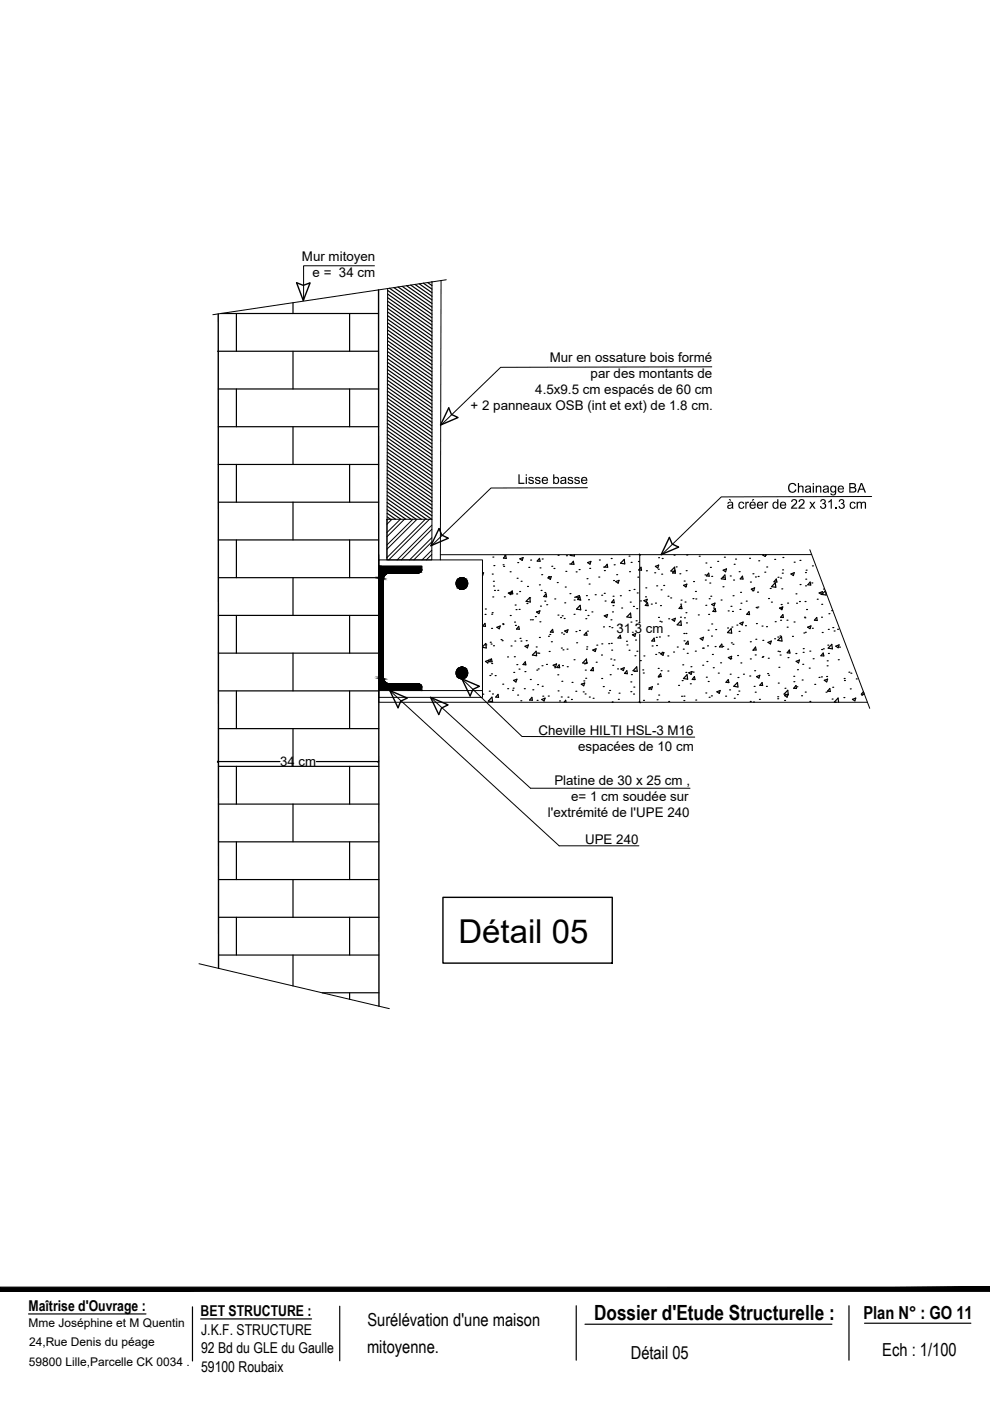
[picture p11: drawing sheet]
<svg xmlns="http://www.w3.org/2000/svg" width="210mm" height="297mm" viewBox="0 0 210 297" stroke-linecap="round" stroke-linejoin="round" font-family="sans-serif">
<defs><g id="words">
<text font-size="7" x="97.2" y="199.9">Détail 05</text>
<text font-size="4.4" x="126" y="279.9">Dossier d'Etude Structurelle :</text>
<g font-size="3.8">
<text x="77.9" y="281.1">Surélévation d'une maison</text>
<text x="183" y="279.6">Plan N° : GO 11</text>
<text x="77.8" y="286.8">mitoyenne.</text>
<text x="187.1" y="287.6">Ech : 1/100</text>
<text x="133.7" y="288.2">Détail 05</text>
</g>
<g font-size="3.2">
<text x="6.1" y="277.9">Maîtrise d'Ouvrage :</text>
<text x="42.5" y="279">BET STRUCTURE :</text>
<text x="42.6" y="286.9">92 Bd du GLE du Gaulle</text>
<text x="42.7" y="282.9">J.K.F. STRUCTURE</text>
<text x="42.6" y="290.9">59100 Roubaix</text>
</g>
<g font-size="2.8">
<text x="64" y="55.3">Mur mitoyen</text>
<text x="66.3" y="58.7">e = 34 cm</text>
<text x="116.6" y="76.8">Mur en ossature bois formé</text>
<text x="113.5" y="83.6">4.5x9.5 cm espacés de 60 cm</text>
<text x="125.2" y="80.2">par des montants de</text>
<text x="99.8" y="87">+ 2 panneaux OSB (int et ext) de 1.8 cm.</text>
<text x="130.7" y="134.2">31.3 cm</text>
<text x="114.2" y="155.9">Cheville HILTI HSL-3 M16</text>
<text x="122.6" y="159.2">espacées de 10 cm</text>
<text x="59.4" y="162.4">34 cm</text>
<text x="117.5" y="166.4">Platine de 30 x 25 cm ,</text>
<text x="116.2" y="173.2">l'extrémité de l'UPE 240</text>
<text x="121.1" y="169.8">e= 1 cm soudée sur</text>
<text x="124.1" y="179">UPE 240</text>
</g>
<g font-size="2.5">
<text x="6.1" y="281.4">Mme Joséphine et M Quentin</text>
<text x="6.2" y="285.5">24,Rue Denis du péage</text>
<text x="6.1" y="289.6">59800 Lille,Parcelle CK 0034 .</text>
</g>
</g></defs>
<!-- layer: CHARPENTE POT MET -->
<g fill="none" stroke="#000" stroke-width=".25">
<path d="M46.1 74.5h34.2M46.8 66.5h33.5M50.1 66.5v8M62.1 64.2v2.3M62.1 74.5v8M74.1 66.5v8M46.3 82.5h34M46.3 90.5h34M46.3 98.5h34M50.1 82.5v8M50.1 98.5v8M62.1 90.5v8"/>
<path d="M74.1 82.5v8M74.1 98.5v8M46.3 106.5h34M46.3 114.5h34M50.1 114.5v8M62.1 106.5v8M74.1 114.5v8M104.5 118.1h.1M104.7 119.9h.1M106.7 119.7h.1M107 117.8h.1M107.2 117.8l.1 .6-.6-.1z"/>
<path d="M109.8 119.3h.1M110.2 118.5l.7-.3-.2 .6zM112.5 118.8h.1M114.4 118.4l.1 .6h-.6zM115 118.5h.1M118.3 117.7h.1M120.1 117.8h.1M120.8 119.6h.1M121.1 117.6l-.2 .2 .9 .1v-.3M121.6 119l.1 .6h-.6zM124.6 119.3l.7-.3-.2 .6zM127.1 118.7h.1"/>
<path d="M128.7 119.6l.1 .7-.6-.1zM129.6 118.4h.1M130.2 119.7h.1M132.4 118.6l.1 1-.9-.2zM133.4 117.9h.1M133.8 119.2h.1M135.4 119h.1M139.6 118.2h.1M140.4 118.4h.1M142.9 117.7h.1M145.6 117.7h.1M148.3 117.9h.1"/>
<path d="M149.7 119.4h.1M152.2 119h.1M153.6 118.1h.1M155.7 119.6h.1M156 118.5h.1M158.9 118.4h.1M160.9 118.9h.1M161.9 117.6l-.2 .1 .5 .3 .2-.4M162.3 117.7h.1M164.3 118.6h.1M166 118.2h.1M168.4 119.2h.1"/>
<path d="M169.6 118.8h.1M172.3 120h.1M46.3 122.5h34M46.3 130.5h34M46.3 138.5h34M50.1 130.5v8M62.1 122.5v8M62.1 138.5v8M74.1 130.5v8M102.3 137.1l.7-.7 .1 1-.8-.1M102.3 121.5l.2-.1-.2 .6M102.8 132.2l.1 .6-.6-.1z"/>
<path d="M102.8 130.3h.1M102.9 129.1h.1M103 136.7h.1M103.8 139.8h.1M103.9 136.2h.1M104 139.9h.1M104.1 136.6h.1M104.2 139.7l.1 .6h-.6zM104.2 133.2h.1M104.2 130.2h.1M104.4 129.9h.1M104.4 121.7h.1"/>
<path d="M104.5 126.6h.1M104.6 123.2h.1M104.6 136.9h.1M104.6 124.3h.1M104.8 125.2h.1M105.3 133l.8-.3-.2 .6zM105.5 125.2h.1M106.2 135.6h.1M106.5 135.8h.1M106.6 132.2h.1M106.6 132.4h.1M106.8 120.1h.1"/>
<path d="M106.9 126.5h.1M107.6 139.3h.1M107.8 125.7l.7-.2-.2 .6zM108.2 121.2h.1M108.2 130.5h.1M108.4 137h.1M108.6 125.3l.1 .6h-.6zM109.1 139.2h.1M109.1 131.9h.1M109.2 135.9h.1M109.2 128.3h.1M109.3 132.6h.1"/>
<path d="M109.4 129.3h.1M109.5 125.9h.1M109.6 122.6h.1M110 132.8l.1 .6h-.6zM110.1 129.2h.1M110.2 125.4h.1M110.3 135.3h.1M110.4 135.9h.1M110.5 123.2h.1M111.3 137l.7-.3-.2 .7zM111.6 135.8h.1M111.7 128h.1"/>
<path d="M111.8 124.3h.1M112.1 120.3h.1M112.3 126.8h.1M112.3 126.7l.1 .9-.9-.1zM112.5 131.4h.1M112.9 131.4h.1M113.5 130.7h.1M113.7 138.1l.1 .9-.9-.1zM113.7 137.2h.1M113.7 129.8l.8-.3-.2 .6zM113.9 138.5h.1M114.2 138.5h.1"/>
<path d="M114.4 135.2h.1M114.4 124h.1M114.5 131.8h.1M114.5 120.4h.1M114.6 128.5h.1M114.7 125.2h.1M114.9 121.8h.1M115.5 127.5h.1M115.5 125.6h.1M115.8 125.9l.1 .6h-.6zM115.9 128.2h.1M116.2 122.5l.7-.3-.2 .6z"/>
<path d="M116.3 134.9h.1M116.3 122.2h.1M116.4 138.1h.1M116.6 134.5h.1M116.9 136.1h.1M117 120.1h.1M117.2 133.4l.1 .7-.6-.1zM117.5 120.5h.1M117.6 127h.1M118.2 123.5h.1M118.3 130.4h.1M118.9 130.9h.1"/>
<path d="M119 137.4h.1M119.1 134.2h.1M119.2 130.6h.1M119.4 137.8h.1M119.5 134.5h.1M119.6 131.1h.1M119.7 133.8l.7-.3-.2 .6zM119.7 127.8h.1M119.8 124.5h.1M120 121.1h.1M120.2 137.6h.1M120.8 125.9h.1"/>
<path d="M121.7 130.2h.1M121.7 139.9h.1M121.7 127.2h.1M121.8 126.6h.1M122.1 133.9h.1M122.2 121.2h.1M122.2 126.5l.7-.2-.2 .6zM122.3 136.3h.1M122.8 120.8h.1M122.9 133.7h.1M123 127.2h.1M123 126.5l.1 .7-.6-.1z"/>
<path d="M123 128.3l.1 1-.9-.2zM124.1 129.4h.1M124.2 131.2h.1M124.3 126.3h.1M124.3 134.1l.2 .6-.7-.1zM124.3 139.7l.1 1-.9-.1zM124.4 137.6h.1M124.4 137.1h.1M124.5 122.7h.1M124.5 133.8h.1M124.7 130.5h.1M124.8 127.2h.1"/>
<path d="M124.9 123.8h.1M125 120.5h.1M125.5 129.7h.1M125.7 137.8l.7-.3-.2 .6zM126.2 126.1h.1M126.5 136.8h.1M127 122.4h.1M127.5 138.9h.1M127.6 126.2h.1M127.6 136.5h.1M128 132.9h.1M128 120.2h.1"/>
<path d="M128.1 125.8h.1M128.1 130.6l.7-.3-.2 .6zM128.1 121h.1M128.3 127.4h.1M129.1 136.5h.1M129.2 132.8h.1M129.5 139.7h.1M129.5 131.4h.1M129.6 136.4h.1M129.7 137.8h.1M129.7 133.1h.1M129.9 129.7h.1"/>
<path d="M130 128.4h.1M130 126.4h.1M130.1 123.1h.1M130.1 127.2l.1 .6-.6-.1zM130.2 139.9h.1M130.6 123.3l.7-.3-.2 .6zM130.7 121.8h.1M131.5 134.7l.1 .6h-.6zM131.5 126.3h.1M131.7 132.5h.1M131.8 128.9h.1M132.8 136h.1"/>
<path d="M132.9 136.7h.1M133.4 137.9h.1M133.4 125.2h.1M133.5 121.2h.1M133.6 127.7h.1M133.7 130l.1 .9-.9-.1zM133.8 131.9h.1M134.1 134.6l.7-.3-.2 .6zM134.3 128.6h.1M134.4 125h.1M134.6 139h.1M134.7 135.7h.1"/>
<path d="M134.9 132.4h.1M134.9 131.6h.1M135 129h.1M135 138.1h.1M135.1 125.7h.1M135.2 122.4h.1M135.5 132h.1M135.8 127.4h.1M135.9 120.3l.1 .6-.6-.1zM136.5 139.1h.1M136.5 127.3l.7-.2-.2 .6zM136.9 126.5h.1"/>
<path d="M136.9 124.6h.1M137.1 121h.1M137.3 127.8l.1 .6h-.6zM138.1 128.1h.1M138.3 137h.1M138.7 135.3l.1 .6h-.6zM138.8 121.4h.1M139 120.1l.7-.3-.2 .6zM139 127.9h.1M139 138.8h.1M139.1 135.1h.1M139.2 136.9h.1"/>
<path d="M139.2 124.2h.1M139.6 120.7h.1M139.6 130.9h.1M139.7 138.4h.1M139.8 135.1h.1M139.9 131.7h.1M140 128.4h.1M140.1 138.6l.7-.2-.2 .5zM140.2 125.1h.1M140.2 131.9h.1M140.3 121.7h.1M140.4 138.3h.1"/>
<path d="M140.7 124.1h.1M141.6 139.1h.1M141.6 126.4h.1M141.6 134.8h.1M141.8 131.2h.1M142.2 126.8h.1M142.5 131.4l.7-.3-.2 .6zM142.8 138.2h.1M143 120.3l.1 .9-.9-.1zM143.1 120.9l.1 .6h-.6zM143.4 120.2h.1M143.6 137.2h.1"/>
<path d="M144.1 121.7h.1M144.3 130.9h.1M144.3 128.1h.1M144.4 131.6l.1 1-.9-.1zM144.4 127.2h.1M144.5 128.4l.1 .6h-.6zM144.9 137.6h.1M144.9 124.1l.7-.2-.2 .5zM145 134.3h.1M145 135.9h.1M145.1 123.2h.1M145.1 131h.1"/>
<path d="M145.2 127.6h.1M145.4 124.3h.1M145.4 134.3h.1M145.4 129.9h.1M145.5 121h.1M145.5 132.1h.1M145.7 138.5h.1M145.9 135.9l.1 .7-.6-.1zM146.9 126.9h.1M147 123.3h.1M147.4 138.1h.1M147.4 125.4h.1"/>
<path d="M147.5 127h.1M148.1 130.4h.1M148.5 135.4l.7-.3-.2 .6zM148.9 137.4h.1M149.1 137.4h.1M149.5 121.9h.1M149.5 123h.1M149.6 128.3h.1M150 136.9h.1M150.1 133.6h.1M150.2 130.3h.1M150.3 121.5l.1 .7-.6-.1z"/>
<path d="M150.4 126.9h.1M150.5 123.6h.1M150.6 120.3h.1M150.7 126.4h.1M150.9 134.9h.1M150.9 122.2h.1M150.9 132.3h.1M150.9 128.2l.7-.3-.2 .6zM151 138.8h.1M151.3 128.9h.1M151.6 137.1h.1M151.6 129l.2 .7-.6-.1z"/>
<path d="M151.7 133.5h.1M152.9 127.2h.1M153 136.6l.1 .6-.6-.1zM153.2 137.1h.1M153.3 124.4h.1M153.3 122.5h.1M153.3 120.9l.7-.3-.2 .6zM153.7 121.9l.1 1-.9-.2zM154.3 133.1h.1M154.3 137.6h.1M154.4 129.5h.1M154.4 139.4l.7-.2-.2 .5z"/>
<path d="M154.8 122.1h.1M154.9 139.6h.1M155 128.6h.1M155 133.3l.1 .9-.9-.1zM155.1 136.3h.1M155.2 133h.1M155.3 129.6h.1M155.4 136.6h.1M155.4 126.3h.1M155.5 123h.1M156.2 132.5h.1M156.4 139h.1"/>
<path d="M156.7 133.9h.1M156.7 121.2h.1M156.9 132.2l.7-.3-.2 .6zM156.9 129.2h.1M157 125.6h.1M157.1 127.9h.1M157.4 122.2l.1 .6-.5-.1zM158.1 132.7h.1M158.2 127.5h.1M158.8 129.7l.1 .6-.6-.1zM159.1 139.7h.1M159.1 136.1h.1"/>
<path d="M159.1 123.4h.1M159.3 124.9l.7-.3-.2 .7zM159.5 125.3h.1M159.6 137.9h.1M159.6 121.7h.1M160.1 138.9h.1M160.2 122.3h.1M160.2 137.2l.1 .6h-.6zM160.3 135.5h.1M160.3 128.8h.1M160.4 132.2h.1M160.5 128.9h.1"/>
<path d="M160.6 125.5h.1M160.7 128.7h.1M160.7 122.2h.1M161.6 132.7h.1M161.6 139.4h.1M161.7 135.8h.1M161.7 139.2h.1M162.2 121.3h.1M162.5 132.9h.1M162.6 120.2h.1M162.8 136.2l.7-.3-.2 .6zM162.9 139.6h.1"/>
<path d="M162.9 126.9h.1M163.3 124.8h.1M163.6 127.7h.1M164.2 135.4h.1M164.4 131.8h.1M164.4 123.6l.1 .9-.9-.1zM164.6 122.8l.1 .6-.6-.1zM164.9 135.1h.1M165 122.4h.1M165 138.1h.1M165.3 138.2h.1M165.3 128.9l.7-.2-.2 .6z"/>
<path d="M165.4 134.8h.1M165.4 138.9h.1M165.5 131.5h.1M165.5 122.6h.1M165.6 128.2h.1M165.7 129h.1M165.7 135l.1 .9-.9-.1zM165.8 124.8h.1M165.9 121.5h.1M165.9 120.8h.1M166 130.3l.1 .6h-.6zM166.9 131.5h.1"/>
<path d="M166.9 133h.1M167 127.9h.1M167.1 139.4h.1M167.4 137.8l.1 .7-.6-.1zM167.7 121.7l.7-.3-.2 .6zM168 134.9h.1M168.4 131.9h.1M168.7 138.6h.1M168.8 125.9h.1M168.9 127.9h.1M169.5 127.5h.1M169.6 123.9h.1"/>
<path d="M170.3 138.3h.1M170.3 137.5h.1M170.4 134.2h.1M170.6 130.9h.1M170.6 131h.1M170.7 127.5h.1M170.8 134.1h.1M170.8 121.4h.1M170.8 124.2h.1M170.8 122.8h.1M170.9 120.9h.1M171 129.2h.1"/>
<path d="M171.2 133l.7-.3-.2 .6zM171.7 138.1h.1M171.8 123.4l.1 .6h-.6zM172.1 123.6h.1M172.2 133.2h.1M172.4 139.7h.1M173.2 130.9l.1 .7-.6-.1zM173.3 127h.1M173.7 125.7l.7-.3-.2 .7zM174.2 130.9h.1M174.2 137.7h.1M174.2 128.1h.1"/>
<path d="M174.3 134.1h.1M174.5 138.5l.2 .6-.6-.1zM174.6 137.6h.1M174.6 124.9h.1M175 125.3l-.7 .7 .9 .2-.1-.7M175.5 136.8h.1M175.6 133.4h.1M175.6 138.5h.1M175.7 130.1h.1M176.3 129.5h.1M176.4 136.6l.1 1-.9-.2zM176.6 133.1h.1"/>
<path d="M176.8 133.8h.1M177.2 137l.7-.3-.2 .6zM177.6 133.4h.1M177.7 139.9h.1M178 137.2h.1M46.3 146.5h34M46.3 154.5h34M50.1 146.5v8M62.1 154.5v8M74.1 146.5v8M102.4 147.2h.1M102.9 140.2l.7-.2-.2 .6z"/>
<path d="M103.5 148.6l.9 .2-.1-1-.8 .8M103.7 146.5h.1M103.9 143.2h.1M104.2 142.9h.1M104.2 140.7h.1M104.4 147.1h.1M105 143.2h.1M105.6 147.2l.1 .7-.6-.1zM106.6 145.1h.1M107.6 146h.1M108.7 146.4h.1M108.8 145.9h.1"/>
<path d="M108.9 144.3l.7-.3-.2 .6zM108.9 142.6h.1M109.6 140.9h.1M109.7 147.4h.1M110 141.9h.1M110.4 148.6h.1M111.2 146h.1M111.3 142.4h.1M111.5 141l-.1-.7-.5 .6 .6 .1M112.4 144.1h.1M112.8 147.9l.1 .6-.6-.1zM113 146.2h.1"/>
<path d="M113.8 142.1h.1M113.9 148.5h.1M114 145.1h.1M114.1 141.8h.1M114.9 148.3l.7-.3-.2 .6zM114.9 141.1h.1M115 145.5h.1M115.1 147.6h.1M115.9 140.9h.1M116.2 147.6h.1M117.3 141l.7-.2-.2 .6zM117.6 141.6h.1"/>
<path d="M118.3 143.1h.1M118.3 146.5h.1M118.6 141l.1 .6-.6-.1zM118.6 148.6h.1M119 147.8h.1M119.1 144.4h.1M119.3 141.1h.1M119.6 148.9l.3-.4 .1 .4M120.3 141.4h.1M120.4 147.8h.1M121.2 148.3h.1M121.3 144.7h.1"/>
<path d="M122.1 146.6h.1M123.3 145.1l.7-.3-.2 .6zM123.7 146.7h.1M123.8 144.4h.1M123.9 140.7h.1M124.1 147.1h.1M124.1 142.1h.1M124.2 143.8h.1M124.3 140.5h.1M124.9 147.8h.1M125.6 141.6h.1M125.7 141.6l.1 .6h-.6z"/>
<path d="M125.8 148h.1M126.4 140.4h.1M127.6 143.9h.1M127.9 145.6h.1M129 146.9h.1M129.2 146.4h.1M129.4 143.1h.1M129.8 148.9h.1M129.9 141.1h.1M130.9 141.8h.1M131.1 148.3h.1M131.3 147h.1"/>
<path d="M131.7 141.8l.7-.2-.2 .6zM132.9 142.2l.1 .6h-.6zM133.8 146.6h.1M133.8 144.6h.1M133.9 143h.1M134.3 147.2h.1M134.4 145.7h.1M134.5 142.4h.1M135 141.4l.1 .9-.9-.1zM135.8 140.1h.1M136.3 142h.1M136.4 142.7h.1"/>
<path d="M136.4 148.5h.1M137.5 146.1h.1M137.6 145.9l.7-.3-.2 .6zM139.3 148.4h.1M139.4 145h.1M139.6 141.7h.1M139.6 143.6h.1M139.7 147.4h.1M140.1 142.8l.1 .7-.6-.1zM140.2 142.2h.1M141.6 142.3h.1M141.8 148.7h.1"/>
<path d="M143.9 145.3h.1M144.5 147.6h.1M144.6 144.3h.1M144.8 141h.1M145 148.5h.1M145 147.6h.1M145.4 142.6h.1M145.7 143.1l.1 .9-.9-.1zM146 142.6l.7-.2-.2 .6zM146.4 145h.1M146.5 141.4h.1M147 142.5h.1"/>
<path d="M147.2 143.5l.2 .6-.6-.1zM147.5 148.4h.1M149 141h.1M149.6 146.9h.1M149.8 143.6h.1M149.9 140.3h.1M150.2 144.5h.1M150.3 147.8h.1M150.8 147.5h.1M151.2 141.6h.1M152 146.7l.7-.3-.2 .6zM152.3 142.7h.1"/>
<path d="M152.8 140.5h.1M153.8 147.6h.1M154.4 144.1l.1 .6h-.6zM154.7 146.3h.1M154.8 142.9h.1M155.7 148h.1M156.3 147.3h.1M156.4 144.7l.1 1-.9-.2zM156.5 143.6h.1M156.7 146.5h.1M157.1 140.6h.1M157.6 142.9h.1"/>
<path d="M159 143.3h.1M159.1 148.7h.1M159.8 148.9h.1M159.9 145.5h.1M160 142.2h.1M160.1 146.8h.1M160.4 143.5l.7-.3-.2 .6zM161 148.3h.1M161.6 144.7l.1 .6h-.6zM162.5 145.5h.1M162.8 142.8h.1M163 143.2h.1"/>
<path d="M164.9 148.2h.1M164.9 147.7h.1M165 144.8h.1M165.1 141.5h.1M166.3 148.5h.1M166.4 147.5l.7-.3-.2 .6zM166.4 145.9h.1M167 146.4l.1 .9-.9-.1zM168.3 143.4h.1M168.3 144.5h.1M168.8 145.3l.1 .7-.6-.1zM168.8 140.2l.7-.3-.2 .7z"/>
<path d="M169 145.6h.1M169.1 142h.1M169.9 147.5h.1M170.1 144.2h.1M170.2 140.9h.1M170.7 146.7h.1M171.6 141.7h.1M171.7 148.7h.1M172.7 145.1h.1M173.7 143.6h.1M174.2 143.5h.1M174.8 144.2l.7-.2-.2 .6z"/>
<path d="M175.1 146.8h.1M175.3 143.4h.1M175.4 141.2h.1M175.4 140.1h.1M175.9 146l.1 .6-.5-.1zM176.4 148.2h.1M176.6 145.7h.1M177.3 148.9l-.4-.1 .8-.8 .1 .9M178.9 147.9h.1M179 143.9h.1M179 144.3h.1M180 142.5h.1"/>
<path d="M180.3 146.1h.1M180.4 142.7h.1M180.7 148.3l.7-.3-.1 .6zM181.5 143.9h.1M182.7 147.4h.1M183.1 146.6l-.5 .6h.6v-.3M46.3 162.5h34M46.3 170.5h34M46.3 178.5h34M50.1 162.5v8M50.1 178.5v8M62.1 170.5v8"/>
<path d="M74.1 162.5v8M74.1 178.5v8M46.3 186.5h34M46.3 194.5h34M50.1 194.5v8M62.1 186.5v8M74.1 194.5v8M46.3 202.5h34M62.1 202.5v6.5M68.3 210.5h12M74.1 210.5v1.4"/>
</g>
<!-- layer: JKF  bbm plein -->
<path d="M62.9 60l1.4 .5 1.4-.5-1.4 3.7zM95.1 86.5l.6 1.4 1.4 .6-3.7 1.6zM93.1 112.1l.6 1.4 1.4 .6-3.7 1.6zM141.9 113.9l.6 1.4 1.4 .7-3.7 1.6zM82.7 146.4l3.7 1.6-1.4 .7-.6 1.4zM91.3 147.9l3.7 1.5-1.4 .7-.6 1.4zM97.9 143.9l3.7 1.6-1.3 .7-.6 1.4z" fill="none" stroke="#000" stroke-width=".3"/>
<!-- layer: BRM textes -->
<g fill="none" stroke="#000" stroke-width=".21">
<path d="M79.4 56.4h-15v7.1M91.6 59.8v50.3M93.5 59.5l-.1 59.2M94.6 59.3l-49.5 7.4M82.2 61.2l-.2 57.5M150.9 77.8l-44.7 .1-12.6 12.1M80.3 117.6v31.3h103.6M80.3 118.7h22v29.2h-22zM82 110.1h9.6l-.1 8.6h-9.5zM124.5 103.4l-20.4 .1-12.5 12.1M135.6 117.6v14.4M171.7 116.6l12.7 33.6"/>
<path d="M172.1 117.6h-78.7M184.8 105.3l-31.9 .1-12.5 12.1M80.3 120h9.1v.8M89.5 120.8a.71 .71 0 0 1-.8 .7l-6-.1a1.43 1.43 0 0 0-1.4 1.5v20.7a1.43 1.43 0 0 0 1.4 1.4h6a.71 .71 0 0 1 .8 .7M102.3 120v26.4h-12.9v-.7M135.6 134.5v14.4M82.7 146.4l35.9 32.9h16.9M91.3 147.9l21.2 19.2h33.8M97.9 143.9l12.8 12.3 36.6 .1M42.2 204.3l40.3 9.6"/>
<circle cx="97.9" cy="123.7" r="1.24"/>
<circle cx="97.9" cy="142.7" r="1.24"/>
</g>
<!-- layer: textes. R+1 -->
<path d="M46.3 66.6v138.7M80.3 61.5v151.8M93.9 190.3h35.9v13.9h-35.9z" fill="none" stroke="#000" stroke-width=".3"/>
<!-- layer: BRM textes -->
<g fill="#000" stroke="#000" stroke-width=".21">
<path d="M135.5 117.5l.2 .2zM135.5 117.5l.2 .2z"/>
<path d="M80.3 122.9l1 20.7v-20.7zM80.3 122.9l1 20.7h-1z"/>
<path d="M80.3 122.6l1 .3v-.3zM80.3 122.6l1 .3h-1z"/>
<path d="M80.3 122.4l1 .2 .1-.2zM80.3 122.4l1 .2h-1z"/>
<path d="M80.3 122.2l1.1 .2 .1-.2zM80.3 122.2l1.1 .2h-1.1z"/>
<path d="M80.3 122l1.2 .2 .1-.2zM80.3 122l1.2 .2h-1.2z"/>
<path d="M80.3 121.8l1.3 .2 .2-.2zM80.3 121.8l1.3 .2h-1.3z"/>
<path d="M80.3 121.7l1.5 .1 .2-.1zM80.3 121.7l1.5 .1h-1.5z"/>
<path d="M80.3 121.5h1.9zM80.3 121.5l1.7 .2z"/>
<path d="M80.3 121.5h2.2zM80.3 121.5h1.9z"/>
<path d="M80.3 121.5h2.4zM80.3 121.5h2.2z"/>
<path d="M80.3 121.5h8.4zM80.3 121.5h8.5z"/>
<path d="M80.3 121.4h8.7zM80.3 121.4l8.5 .1z"/>
<path d="M80.3 121.4h8.8zM80.3 121.4h8.7z"/>
<path d="M80.3 121.3h8.9zM80.3 121.3l8.8 .1z"/>
<path d="M80.3 121.2h9zM80.3 121.2l8.9 .1z"/>
<path d="M80.3 121.1h9zM80.3 121.1l9 .1z"/>
<path d="M80.3 121h9.1zM80.3 121l9 .1z"/>
<path d="M80.3 120l9.1 .8v-.8zM80.3 120l9.1 .8h-9.1z"/>
<path d="M80.3 120.8l9.1 .1v-.1zM80.3 120.8l9.1 .1h-9.1z"/>
<path d="M80.3 120.9h9.1zM80.3 120.9l9.1 .1z"/>
<path d="M97.8 122.5h.5zM97.6 122.5h.7z"/>
<path d="M97.6 122.5l.9 .1zM97.4 122.6h1.1z"/>
<path d="M97.6 124.9h.7zM97.6 124.9l.4 .1z"/>
<path d="M97.4 122.6l1.3 .1zM97.2 122.7h1.5z"/>
<path d="M97.4 124.8h1.1zM97.4 124.8l.9 .1z"/>
<path d="M97.2 122.7l1.6 .2-.1-.2zM97.2 122.7l1.6 .2h-1.8z"/>
<path d="M97.2 124.7l1.3 .1 .2-.1zM97.2 124.7l1.3 .1h-1.1z"/>
<path d="M97 122.9l2 .1-.2-.1zM97 122.9l2 .1h-2.1z"/>
<path d="M97 124.6l1.7 .1 .1-.1zM97 124.6l1.7 .1h-1.5z"/>
<path d="M96.9 123l2.2 .3-.1-.3zM96.9 123l2.2 .3h-2.3z"/>
<path d="M96.9 124.4l1.9 .2 .2-.2zM96.9 124.4l1.9 .2h-1.8z"/>
<path d="M96.8 123.3l2.3 .2v-.2zM96.8 123.3l2.3 .2h-2.4z"/>
<path d="M96.8 124.1l2.2 .3 .1-.3zM96.8 124.1l2.2 .3h-2.1z"/>
<path d="M96.7 123.5l2.5 .2-.1-.2zM96.7 123.5l2.5 .2h-2.5z"/>
<path d="M96.7 123.9l2.4 .2v-.2zM96.7 123.9l2.4 .2h-2.3z"/>
<path d="M96.7 123.7l2.4 .2 .1-.2zM96.7 123.7l2.4 .2h-2.4z"/>
<path d="M80.3 143.6l1 .2v-.2zM80.3 143.6l1 .2h-1z"/>
<path d="M80.3 143.8l1.1 .3-.1-.3zM80.3 143.8l1.1 .3h-1.1z"/>
<path d="M80.3 144.1l1.2 .2-.1-.2zM80.3 144.1l1.2 .2h-1.2z"/>
<path d="M80.3 144.3l1.3 .2-.1-.2zM80.3 144.3l1.3 .2h-1.3z"/>
<path d="M80.3 144.5l1.5 .2-.2-.2zM80.3 144.5l1.5 .2h-1.5z"/>
<path d="M80.3 144.7l1.7 .1-.2-.1zM80.3 144.7l1.7 .1h-1.7z"/>
<path d="M80.3 144.8l1.9 .1zM80.3 144.8l1.9 .1z"/>
<path d="M80.3 144.9l2.2 .1zM80.3 144.9l2.2 .1z"/>
<path d="M80.3 145h2.4zM80.3 145h2.4z"/>
<path d="M80.3 145h8.5zM80.3 145h8.5z"/>
<path d="M80.3 145h8.7zM80.3 145h8.7z"/>
<path d="M80.3 145l8.8 .1zM80.3 145l8.8 .1z"/>
<path d="M80.3 145.1l8.9 .1zM80.3 145.1l8.9 .1z"/>
<path d="M80.3 145.2l9 .1zM80.3 145.2l9 .1z"/>
<path d="M80.3 145.3l9 .1zM80.3 145.3l9 .1z"/>
<path d="M80.3 145.4l9.1 .1zM80.3 145.4l9.1 .1z"/>
<path d="M80.3 145.5l9.1 .1v-.1zM80.3 145.5l9.1 .1h-9.1z"/>
<path d="M80.3 145.6l9.1 .1v-.1zM80.3 145.6l9.1 .1h-9.1z"/>
<path d="M80.3 145.7l9.1 .7v-.7zM80.3 145.7l9.1 .7h-9.1z"/>
<path d="M97.8 141.4l.5 .1zM97.6 141.5h.7z"/>
<path d="M97.6 141.5l.9 .1zM97.4 141.6h1.1z"/>
<path d="M97.6 143.9h.7zM97.6 143.9h.4z"/>
<path d="M97.4 141.6l1.3 .1-.2-.1zM97.2 141.7l.2-.1 1.3 .1z"/>
<path d="M97.4 143.8h1.1zM97.4 143.8l.9 .1z"/>
<path d="M97.2 141.7l1.6 .1-.1-.1zM97 141.8l.2-.1 1.6 .1z"/>
<path d="M97.2 143.7l1.3 .1 .2-.1zM97.2 143.7l1.3 .1h-1.1z"/>
<path d="M97 141.8l2 .2-.2-.2zM97 141.8l2 .2h-2.1z"/>
<path d="M97 143.5l1.7 .2 .1-.2zM97 143.5l1.7 .2h-1.5z"/>
<path d="M96.9 142l2.2 .2-.1-.2zM96.9 142l2.2 .2h-2.3z"/>
<path d="M96.9 143.3l1.9 .2 .2-.2zM96.9 143.3l1.9 .2h-1.8z"/>
<path d="M96.8 142.2l2.3 .3v-.3zM96.8 142.2l2.3 .3h-2.4z"/>
<path d="M96.8 143.1l2.2 .2 .1-.2zM96.8 143.1l2.2 .2h-2.1z"/>
<path d="M96.7 142.5l2.5 .2-.1-.2zM96.7 142.5l2.5 .2h-2.5z"/>
<path d="M96.7 142.9l2.4 .2v-.2zM96.7 142.9l2.4 .2h-2.3z"/>
<path d="M96.7 142.7l2.4 .2 .1-.2zM96.7 142.7l2.4 .2h-2.4z"/>
<path d="M135.6 148.8l.1 .2zM135.5 148.8l.2 .2z"/>
</g>
<!-- layer: 00txt structure -->
<g fill="#000">
<path d="M109.9 100.6h.3v1.7h1v.3h-1.3zM112.1 101.3l.3-.2 .7 .1 .1 .3h-.3l-.2-.2-.4 .2 .1 .1 .7 .3 .1 .4-.2 .2-.6 .1-.3-.2-.1-.2 .2-.1 .3 .3 .4-.1v-.2l-.8-.3zM113.6 101.2l.6-.1 .3 .2 .1 .2h-.3l-.2-.2-.4 .2 .1 .1 .8 .3v.4l-.2 .2-.5 .1-.4-.2-.1-.2 .2-.1 .4 .3 .4-.1-.1-.3-.8-.2zM120.5 101.2l.3-.1 .6 .1 .1 .3h-.3l-.1-.2-.5 .2 .1 .1 .8 .3v.4l-.2 .2-.5 .1-.4-.2-.1-.2 .3-.1 .3 .3 .4-.1-.1-.2-.7-.3zM121.8 101.3l.4-.2 .6 .1 .1 .3h-.2l-.2-.2-.5 .2 .1 .1 .8 .3 .1 .4-.2 .2-.6 .1-.3-.2-.1-.2 .2-.1 .1 .2 .3 .1 .3-.3-.8-.3zM156.7 106.6l.5-.3 .5 .3 .1 .2-.3 .1-.1-.3h-.4l-.2 .5 .1 .4 .2 .2 .3-.1 .2-.3h.2l-.2 .5-.5 .1-.4-.3-.2-.5zM158 106.4h.2v.2l.3-.3 .3 .1-.1 .3-.2-.1-.2 .2v1.1h-.3zM162.1 106.4h.2v.2l.3-.2h.3l-.1 .3-.3-.1-.1 .2v1.1h-.3zM167.3 102.8l.6-.4h.5l.3 .3 .1 .3h-.2l-.3-.4h-.5l-.4 .6v.6l.3 .4h.5l.4-.5 .3 .1-.3 .5-.7 .2-.5-.2-.3-.7zM167.9 106l.6-.2 .5 .3-.1 .7-.9 .8h1v.3h-1.3l.1-.4 1-1-.1-.3-.2-.2-.4 .1-.1 .3h-.3zM169.2 102.4h.2v.8l.5-.3 .4 .3 .1 1.2h-.3v-1l-.2-.2-.4 .1-.1 1.1h-.2zM169.5 106l.6-.2 .4 .3v.6l-.9 .9h1v.3h-1.4l.2-.4 .9-1.1-.2-.4-.4 .1-.1 .3h-.3z"/>
<path d="M171.6 106.4h.3l.3 .5 .4-.5h.3l-.5 .7 .5 .8h-.3l-.4-.6-.3 .6h-.3l.5-.8zM173 103h.2v.2l.4-.3 .5 .2v1.3h-.2v-1l-.3-.2-.3 .1-.1 1.1h-.2zM174 106l.6-.2 .4 .3 .1 .4-.3 .3 .3 .1 .1 .4-.4 .5-.5 .1-.4-.3v-.3h.2l.1 .3 .4 .1 .3-.4-.1-.4h-.5l.1-.2 .4-.2v-.4h-.5l-.2 .3-.2-.1zM175.6 106.3l.8-.5v2.1h-.3v-1.6l-.5 .3zM177.1 107.6h.3v.3h-.3zM177.9 106.1l.6-.3 .5 .3v.3l-.2 .4 .2 .1 .1 .5-.4 .5-.6-.1-.3-.5h.2l.4 .4 .4-.2v-.5l-.5-.1v-.2l.4-.2 .1-.3-.5-.2-.2 .4-.3-.1zM180.3 106.5l.5-.2 .5 .3 .1 .2-.3 .1-.1-.3h-.3l-.3 .3v.5l.2 .3h.3l.3-.4h.2l-.2 .5-.5 .1-.4-.3-.2-.7zM181.6 106.4h.3v.2l.2-.2h.4l.2 .2 .3-.2h.5l.1 .3v1.2h-.2v-1.1l-.2-.2-.4 .2v1.1h-.3v-1.2l-.5-.1-.1 .3v1h-.3z"/>
<path d="M111.5 101.1h.2v1.5h-.2zM111.5 100.6h.2v.2h-.2z"/>
<path d="M115 101.3l.7-.2 .4 .2 .1 .6h-1.1l.1 .4 .3 .1h.2l.2-.3 .3 .1-.2 .3-.6 .1-.4-.2-.1-.7zM115.3 101.4l-.2 .3h.9l-.2-.3z"/>
<path d="M117.3 100.6h.2v.7l.5-.2 .5 .4v.6l-.3 .5h-.4l-.3-.2v.2h-.2zM117.7 101.4l-.2 .8 .3 .2h.2l.3-.3v-.6l-.3-.2z"/>
<path d="M118.9 101.3l.4-.2 .7 .1 .1 1.4h-.2l-.1-.2-.4 .2-.5-.1v-.6l.9-.2-.2-.4-.4 .1-.1 .2-.3-.1zM119.1 102v.4h.4l.3-.2v-.3z"/>
<path d="M123.4 101.3l.6-.2 .4 .2 .1 .6h-1.1l.2 .4 .2 .1h.3l.2-.3 .2 .1-.2 .3-.6 .1-.4-.2-.1-.7zM123.6 101.4l-.2 .3h.9l-.2-.4z"/>
<path d="M154.3 106.6l.5-.3 .6 .2 .1 1.4h-.2l-.1-.2-.4 .2-.6-.2v-.3l.1-.3 .9-.2-.2-.3h-.4l-.1 .2h-.3zM154.5 107.3v.3l.2 .1 .5-.3a.26 .26 0 0 0-.2-.3 .26 .26 0 0 0-.3 .1zM154.5 105.8h.3l.2 .4h-.2z"/>
<path d="M159 106.6l.5-.3 .6 .3 .2 .6h-1.1l.1 .3 .2 .2 .3-.1 .2-.2h.2l-.2 .4-.5 .1-.5-.3-.1-.3zM159.3 106.6l-.1 .4h.8l-.2-.4zM159.6 105.8h.3l-.3 .4h-.2z"/>
<path d="M160.6 106.6l.6-.3 .5 .3 .1 .6h-1.1l.1 .4 .3 .1 .3-.1 .2-.2h.2l-.2 .4-.5 .1-.5-.3-.1-.6zM160.8 106.7l-.1 .3h.9l-.3-.4z"/>
<path d="M163.9 106.6l.4-.3 .5 .3v-.8h.2v2.1h-.2v-.2l-.3 .2-.6-.2-.1-.4zM164.1 106.7v.7l.2 .3h.3l.2-.4-.1-.5-.2-.2z"/>
<path d="M165.5 106.6l.5-.3 .6 .3 .1 .6h-1.1l.1 .3 .2 .2 .4-.1 .1-.2h.3l-.2 .4-.6 .1-.4-.3-.1-.3zM165.8 106.6l-.2 .4h.9l-.3-.4z"/>
<path d="M170.8 103.2l.5-.3 .6 .2 .1 1.3h-.3v-.1l-.5 .2-.4-.2-.1-.3 .1-.3 .9-.2-.2-.3h-.4l-.2 .2h-.2zM171 103.9v.3l.4 .1 .2-.2 .1-.4z"/>
<path d="M172.3 103h.3v1.4h-.3zM172.3 102.4h.3v.3h-.3z"/>
<path d="M174.6 103.1l.4-.2 .6 .2 .2 1.3h-.3v-.1l-.6 .2-.4-.2-.1-.3 .2-.3 .9-.2-.3-.3-.7 .2zM174.8 103.9l-.1 .2 .2 .2h.3l.2-.3a.18 .18 0 0 0 0-.3 .18 .18 0 0 0-.2 .1z"/>
<path d="M176.2 103.2l.4-.3 .5 .3v-.2h.2v1.5l-.3 .5h-.5l-.4-.2v-.2l.6 .2 .3-.3v-.2l-.5 .1-.4-.3-.1-.5zM176.4 103.2l-.1 .3v.5l.3 .2h.2l.3-.3-.1-.5-.3-.2z"/>
<path d="M177.8 103.2l.6-.3 .4 .3 .1 .6h-1.1l.1 .3 .3 .2 .3-.1 .2-.2h.2l-.2 .4-.5 .1-.4-.2-.2-.5zM178 103.3l-.1 .3h.8l-.3-.4z"/>
<path d="M180.1 102.4h.9l.4 .2 .1 .4-.3 .4 .3 .2 .1 .3-.2 .4-1.3 .1zM180.3 102.7v.6l.9-.2-.1-.4zM180.3 103.5v.7l1-.1v-.3l-.1-.2z"/>
<path d="M182.5 102.4h.3l.8 2h-.3l-.2-.6h-.9l-.2 .6h-.3zM182.6 102.6l-.3 1h.7z"/>
</g>
<g fill="none" stroke="#000" stroke-width=".25">
<path d="M90.7 59.9l.9 .6M91.6 59.8h.1M82.1 79.9l9.5 6.6M82.1 79.1l9.5 6.6M82.1 78.3l9.5 6.6M82.1 77.6l9.5 6.6M82.1 76.8l9.5 6.6M82.2 76.1l9.4 6.6M82.2 75.3l9.4 6.6M82.2 74.5l9.4 6.6M82.2 73.8l9.4 6.6M82.2 73l9.4 6.6"/>
<path d="M82.2 72.2l9.4 6.7M82.2 71.5l9.4 6.6M82.2 70.7l9.4 6.6M82.2 70l9.4 6.6M82.2 69.2l9.4 6.6M82.2 68.4l9.4 6.6M82.2 67.7l9.4 6.6M82.2 66.9l9.4 6.6M82.2 66.2l9.4 6.6M82.2 65.4l9.4 6.6M82.2 64.6l9.4 6.6M82.2 63.9l9.4 6.5"/>
<path d="M82.2 63.1l9.4 6.6M82.2 62.3l9.4 6.6M82.2 61.6l9.4 6.6M82.6 61.1l9 6.3M83.5 61l8.1 5.6M84.4 60.8l7.2 5.1M85.3 60.7l6.3 4.4M86.2 60.6l5.4 3.8M87.1 60.4l4.5 3.2M88 60.3l3.6 2.5M88.9 60.2l2.7 1.9M89.8 60l1.8 1.3"/>
<path d="M82.1 99.7l9.5 6.6M82.1 98.9l9.5 6.7M82.1 98.2l9.5 6.6M82.1 97.4l9.5 6.6M82.1 96.6l9.5 6.7M82.1 95.9l9.5 6.6M82.1 95.1l9.5 6.6M82.1 94.3l9.5 6.7M82.1 93.6l9.5 6.6M82.1 92.8l9.5 6.6M82.1 92.1l9.5 6.6M82.1 91.3l9.5 6.6"/>
<path d="M82.1 90.5l9.5 6.7M82.1 89.8l9.5 6.6M82.1 89l9.5 6.6M82.1 88.3l9.5 6.6M82.1 87.5l9.5 6.6M82.1 86.7l9.5 6.7M82.1 86l9.5 6.6M82.1 85.2l9.5 6.6M82.1 84.4l9.5 6.7M82.1 83.7l9.5 6.6M82.1 82.9l9.5 6.6M82.1 82.2l9.5 6.6"/>
<path d="M82.1 81.4l9.5 6.6M82.1 80.6l9.5 6.6M82.1 109.6l.7 .5M82.1 108.8l1.8 1.3M82.1 108.1l2.9 2M82.1 107.3l4 2.8M82.1 106.5l5.1 3.6M82.1 105.8l6.1 4.3M82.1 105l7.2 5.1M82.1 104.3l8.3 5.8M82.1 103.5l9.4 6.6M82.1 102.7l9.5 6.7"/>
<path d="M82.1 102l9.5 6.6M82.1 101.2l9.5 6.7M82.1 100.4l9.5 6.7M46.2 161.5h13.2M67.1 161.5h13.1"/>
</g>
<g fill="#000" stroke="#000" stroke-width=".21">
<path d="M46.3 161.3l-.2 .3zM46.3 161.3l-.2 .3z"/>
<path d="M80.3 161.3l-.2 .3zM80.3 161.3l-.2 .3z"/>
</g>
<!-- layer: JKF cotations -->
<g fill="none" stroke="#000" stroke-width=".21">
<path d="M82.2 110.1l-.2 .2M83.1 110.1l-1.1 1.1M84.9 110.1l-2.9 2.8M85.7 110.1l-3.7 3.7M87.5 110.1l-5.5 5.5M88.4 110.1l-6.4 6.3M90.2 110.1l-8.2 8.1M91.1 110.1l-8.7 8.6M91.5 111.4l-7.3 7.3M91.5 114l-4.7 4.7M91.5 116.7l-2 2M91.5 112.2l-6.4 6.5"/>
<path d="M91.5 114.9l-3.8 3.8M91.5 117.5l-1.1 1.2"/>
</g>
<!-- layer: BECT-cartouche -->
<path d="M6.1 278.6h24.8M40.8 277.1v11.5M42.5 279.6h23.6M72 277v11.5M122.2 276.8v11.6M180 276.8v11.6M124 280.8h52.4M183.3 280.6h22.5" fill="none" stroke="#000" stroke-width=".25"/>
<path d="M0 273.8h210v-.9zM0 272.9h210l-210 .9z" fill="#000" stroke="#000" stroke-width=".21"/>
<use href="#words"/>
</svg>
